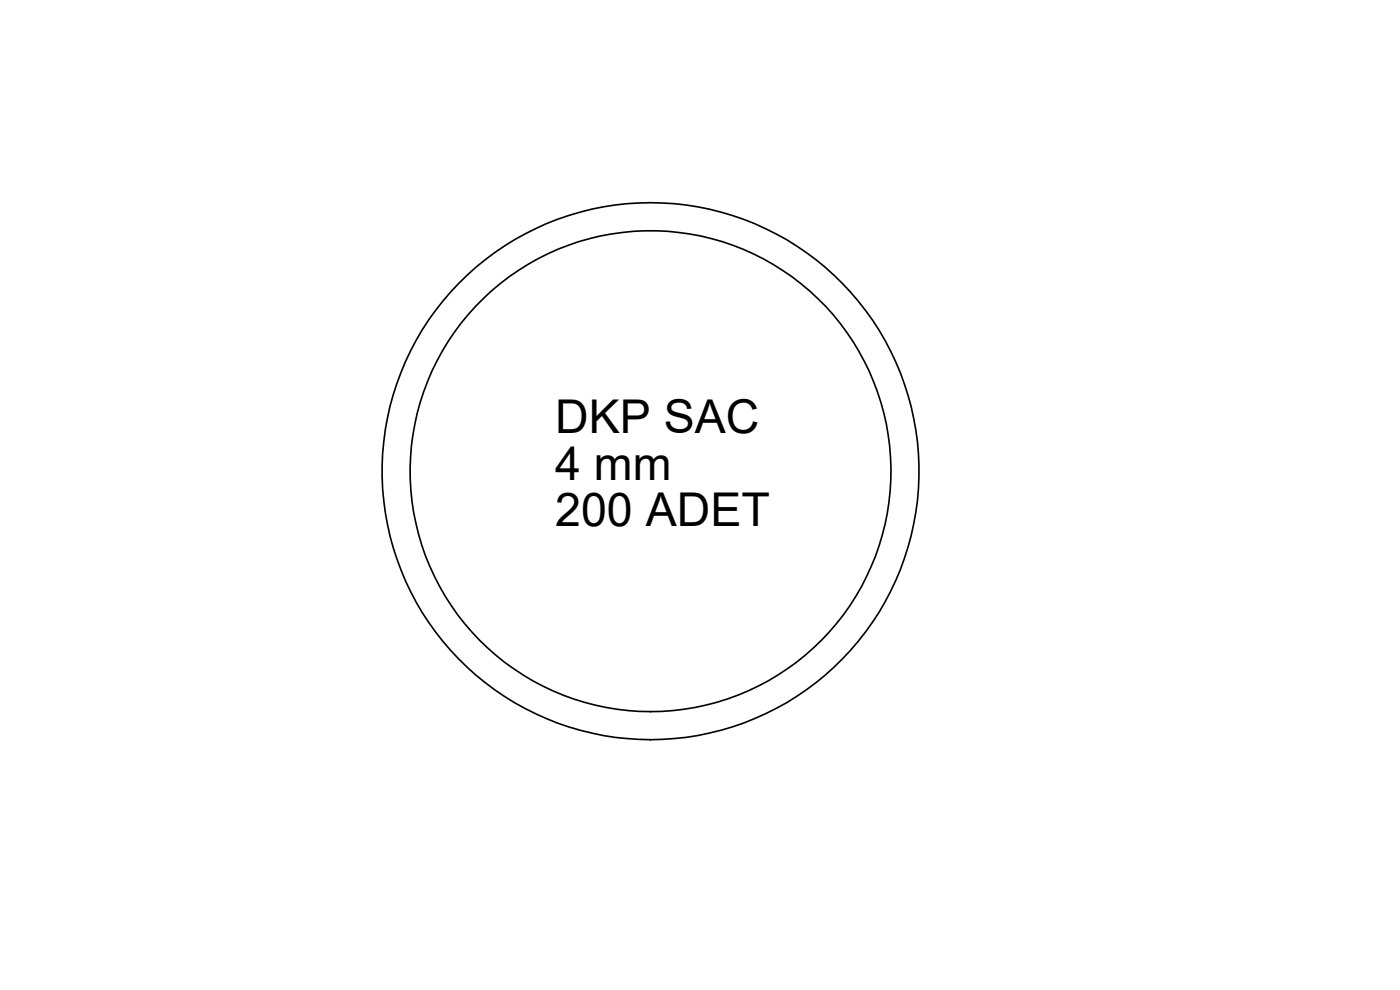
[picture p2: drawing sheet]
<svg xmlns="http://www.w3.org/2000/svg" width="297mm" height="210mm" viewBox="0 0 297 210" stroke-linecap="round" stroke-linejoin="round" font-family="sans-serif">
<defs><g id="words">
<g font-size="9.9">
<text x="117.8" y="91.9">DKP SAC</text>
<text x="117.8" y="101.7">4 mm</text>
<text x="117.8" y="111.6">200 ADET</text>
</g>
</g></defs>
<g fill="none" stroke="#000" stroke-width=".35">
<circle cx="138" cy="99.9" r="57"/>
<circle cx="138" cy="100" r="51"/>
</g>
<use href="#words"/>
</svg>
